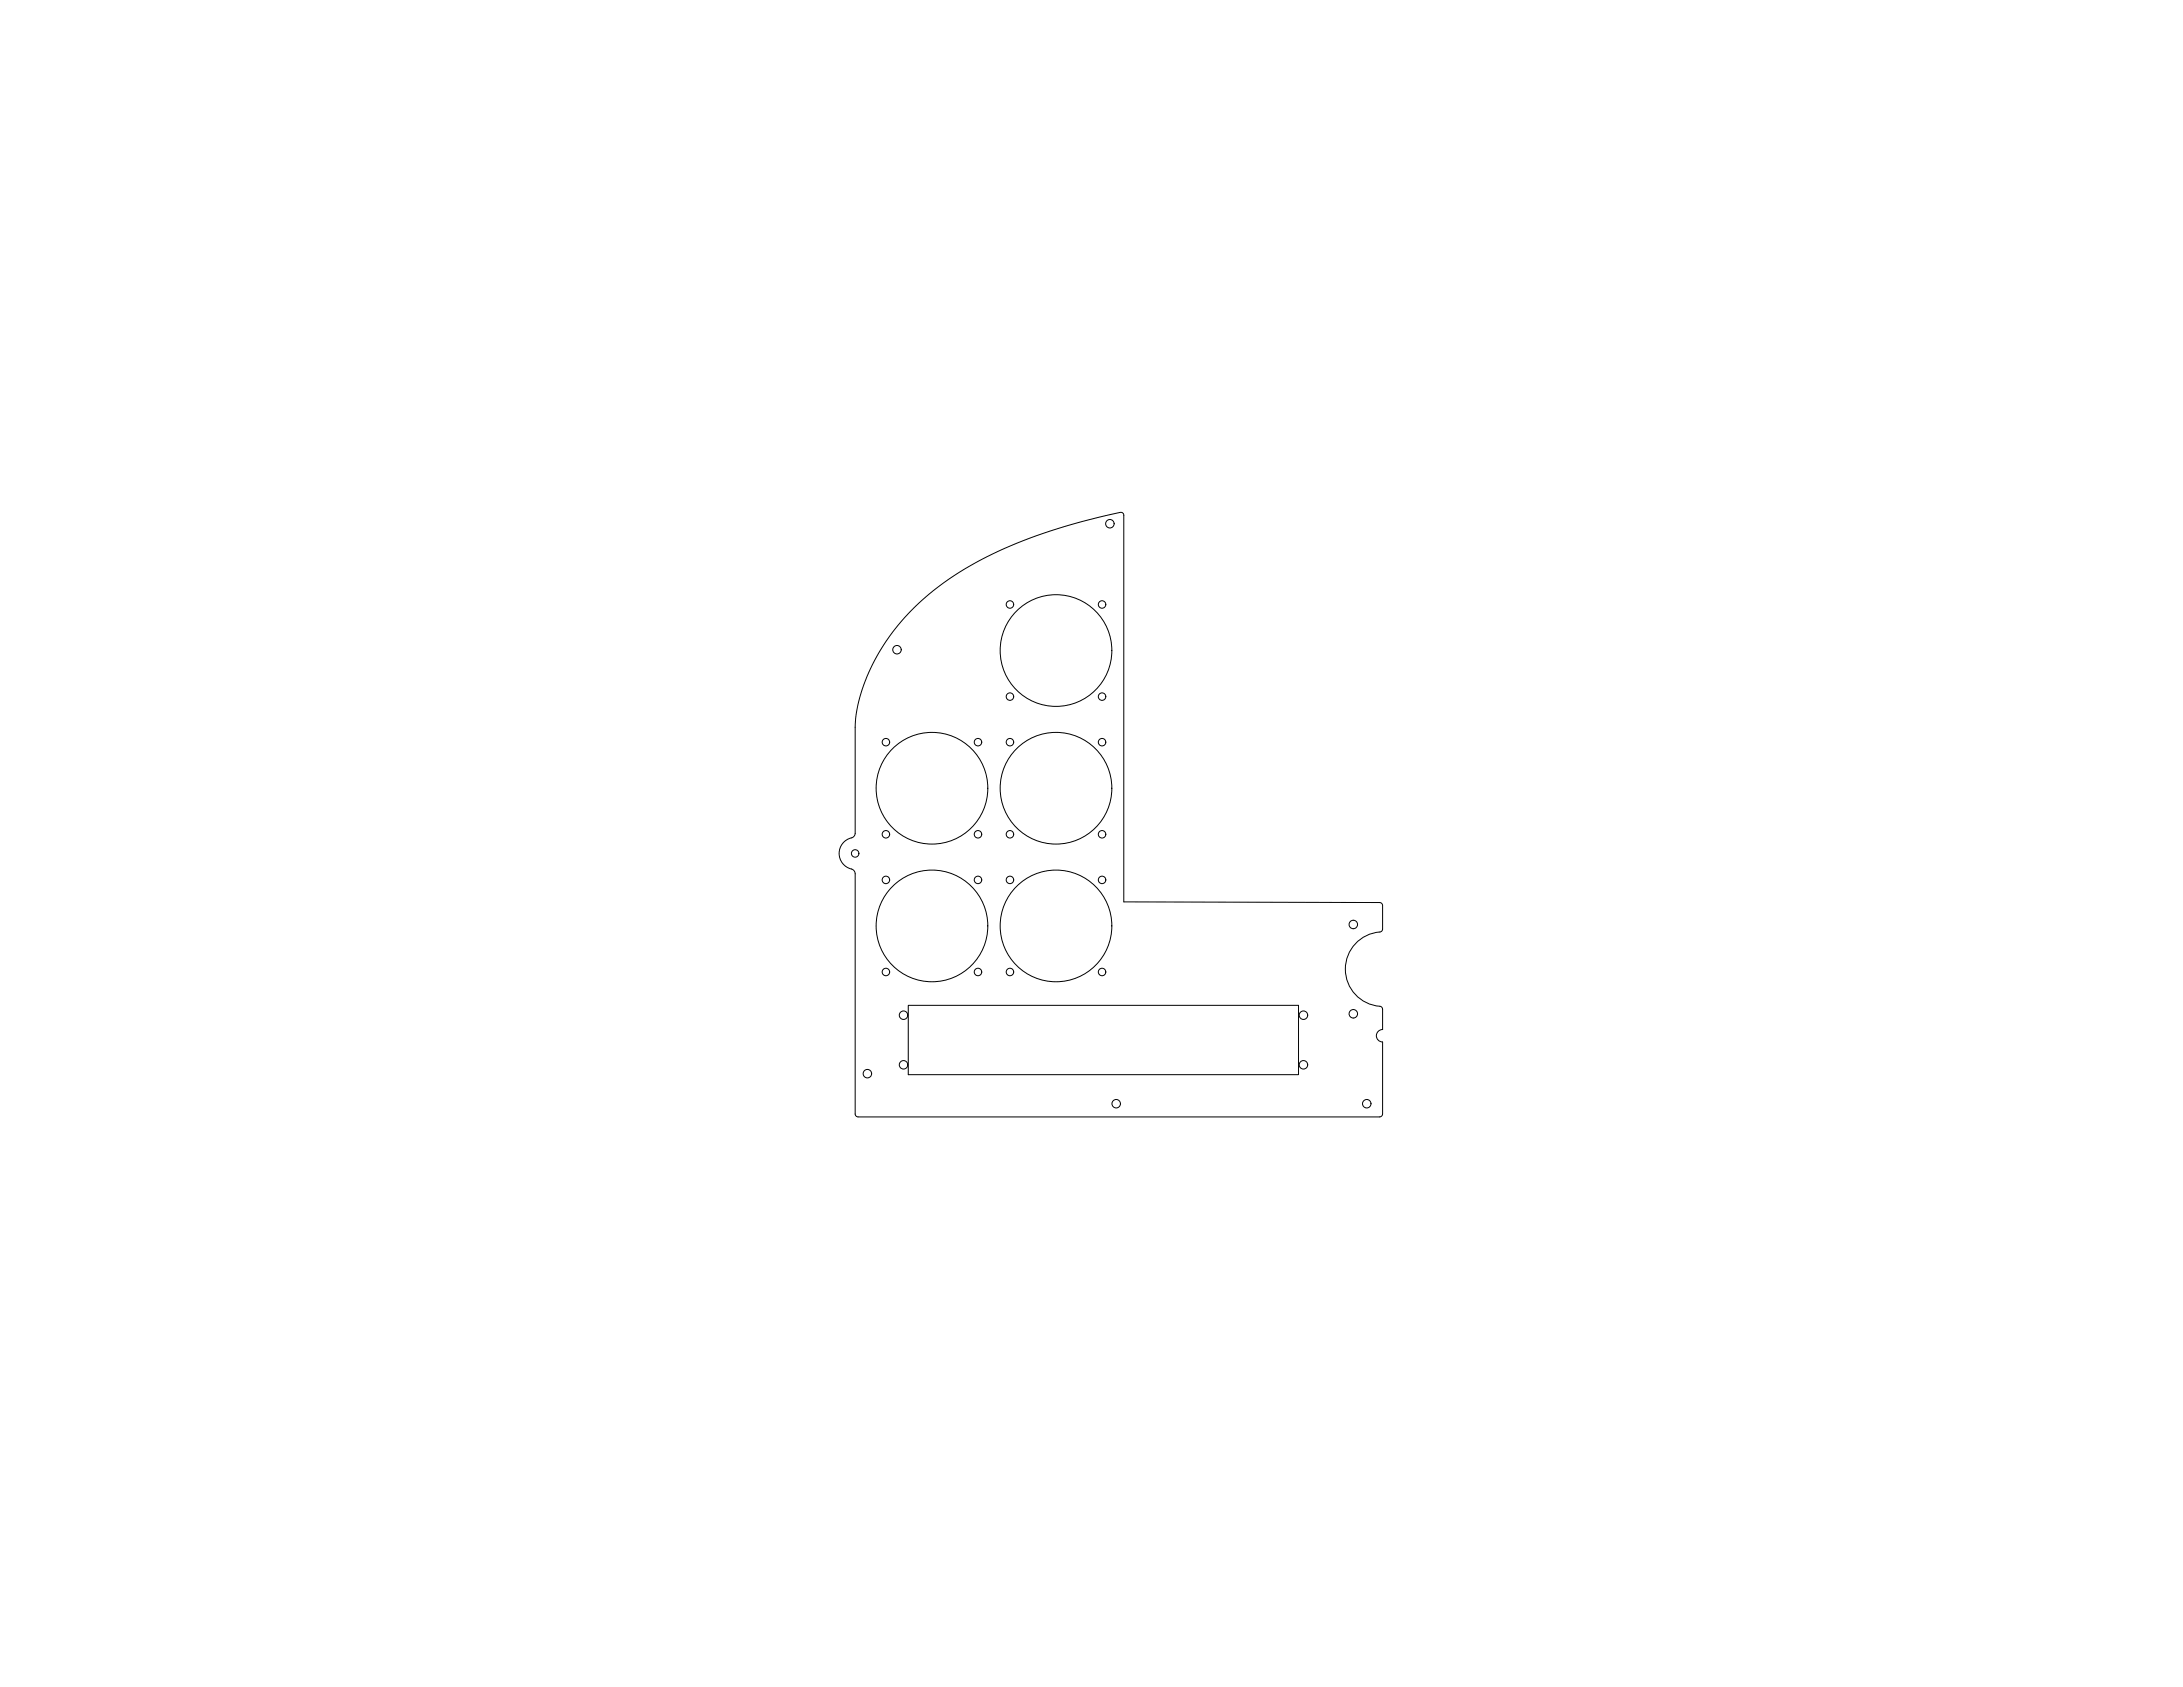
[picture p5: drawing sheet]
<svg xmlns="http://www.w3.org/2000/svg" width="1118mm" height="864mm" viewBox="0 0 1118 864" stroke-linecap="round" stroke-linejoin="round" font-family="sans-serif">
<!-- layer: Visible -->
<g fill="none" stroke="#000" stroke-width=".51">
<path d="M438 447a4 4 0 0 0-4-3 8 8 0 0 1-4-9 8 8 0 0 1 7-7l1-1v-55a97 97 0 0 1 32-63 192 192 0 0 1 81-41l23-6h1v1v199h131h1l1 2v12l-1 1a19 19 0 0 0-18 19 19 19 0 0 0 18 19l1 2v10a3 3 0 0 0-3 3 3 3 0 0 0 3 3v37l-1 1-1 1h-267l-1-2v-123M465 515h200v35h-200z"/>
<circle cx="568" cy="268" r="2.2"/>
<circle cx="517" cy="309" r="1.9"/>
<circle cx="564" cy="309" r="1.9"/>
<circle cx="459" cy="333" r="2.2"/>
<circle cx="541" cy="333" r="29"/>
<circle cx="517" cy="357" r="1.9"/>
<circle cx="564" cy="357" r="1.9"/>
<circle cx="454" cy="380" r="1.9"/>
<circle cx="501" cy="380" r="1.9"/>
<circle cx="517" cy="380" r="1.9"/>
<circle cx="564" cy="380" r="1.9"/>
<circle cx="477" cy="404" r="29"/>
<circle cx="541" cy="404" r="29"/>
<circle cx="438" cy="437" r="1.9"/>
<circle cx="454" cy="427" r="1.9"/>
<circle cx="501" cy="427" r="1.9"/>
<circle cx="517" cy="427" r="1.9"/>
<circle cx="564" cy="427" r="1.9"/>
<circle cx="454" cy="450" r="1.9"/>
<circle cx="501" cy="450" r="1.9"/>
<circle cx="517" cy="450" r="1.9"/>
<circle cx="564" cy="450" r="1.9"/>
<circle cx="477" cy="474" r="29"/>
<circle cx="541" cy="474" r="29"/>
<circle cx="693" cy="473" r="2.2"/>
<circle cx="454" cy="498" r="1.9"/>
<circle cx="501" cy="498" r="1.9"/>
<circle cx="517" cy="498" r="1.9"/>
<circle cx="564" cy="498" r="1.9"/>
<circle cx="463" cy="520" r="2.2"/>
<circle cx="667" cy="520" r="2.2"/>
<circle cx="693" cy="519" r="2.2"/>
<circle cx="444" cy="550" r="2.2"/>
<circle cx="463" cy="545" r="2.2"/>
<circle cx="667" cy="545" r="2.2"/>
<circle cx="571" cy="565" r="2.2"/>
<circle cx="700" cy="565" r="2.2"/>
</g>
</svg>
